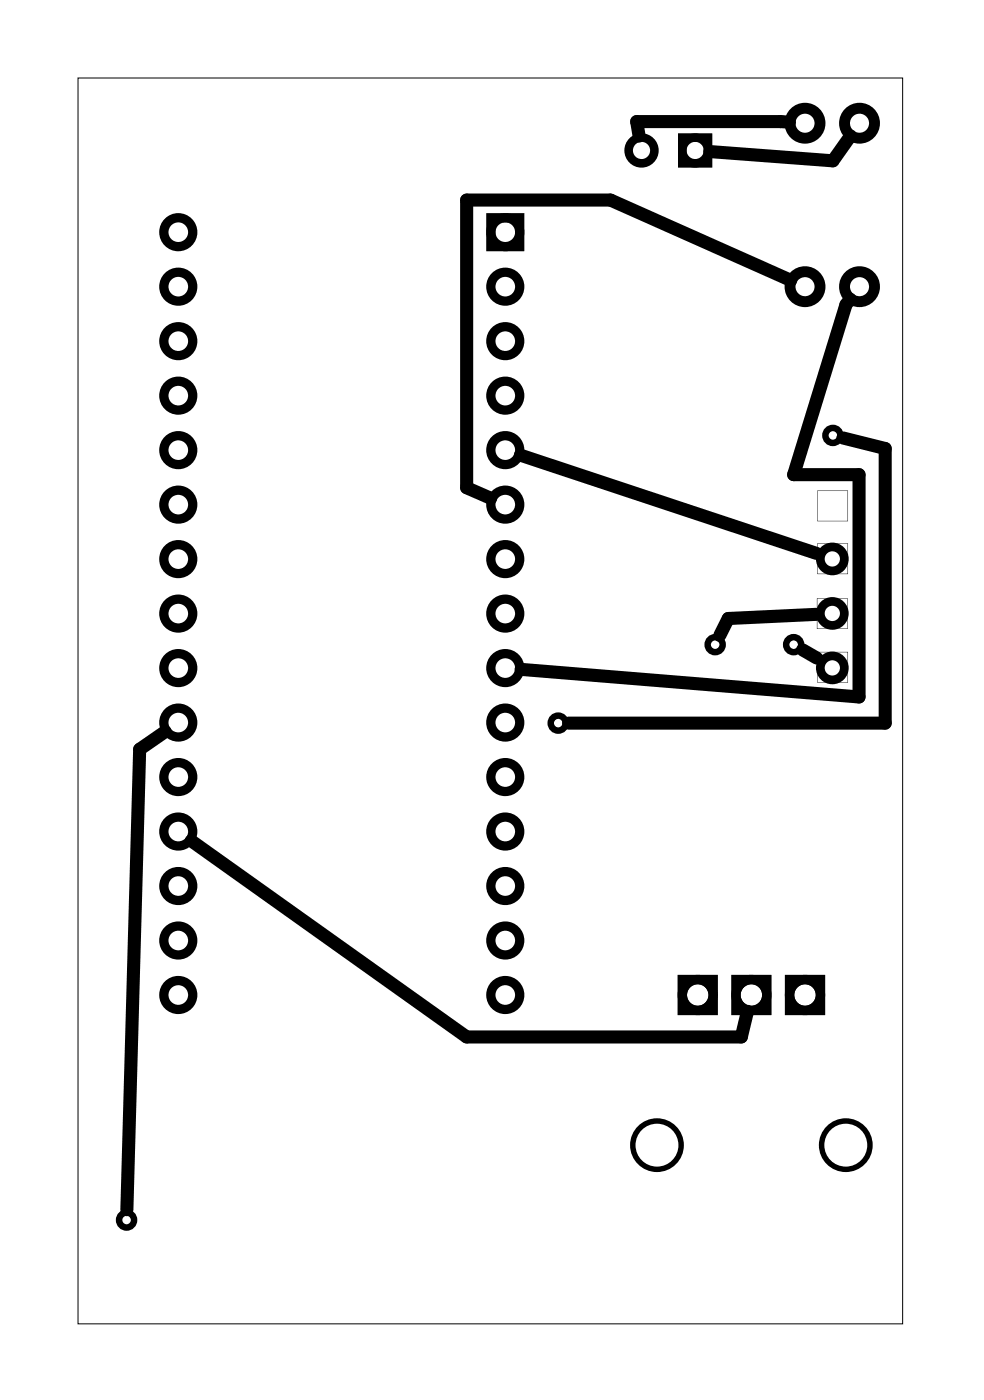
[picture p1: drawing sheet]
<svg xmlns="http://www.w3.org/2000/svg" width="46mm" height="65mm" viewBox="0 0 46 65" stroke-linecap="round" stroke-linejoin="round" font-family="sans-serif">
<path d="M3.6 3.6h38.5v58.1h-38.5z" fill="none" stroke="#000" stroke-width=".05"/>
<g fill="none" stroke="#000" stroke-width=".3">
<circle cx="26" cy="33.7" r=".35"/>
<circle cx="33.3" cy="30.1" r=".35"/>
<circle cx="37" cy="30.1" r=".35"/>
<circle cx="38.8" cy="20.3" r=".35"/>
<circle cx="5.9" cy="56.9" r=".35"/>
</g>
<g fill="none" stroke="#000" stroke-width=".4">
<path d="M31.8 6.4h1.2v1.2h-1.2z"/>
<circle cx="29.9" cy="7" r=".6"/>
<circle cx="32.4" cy="7" r=".6"/>
</g>
<g fill="none" stroke="#000" stroke-width=".43">
<path d="M22.9 10.2h1.3v1.3h-1.3z"/>
<circle cx="8.3" cy="13.4" r=".67"/>
<circle cx="8.3" cy="15.9" r=".67"/>
<circle cx="8.3" cy="18.4" r=".67"/>
<circle cx="8.3" cy="10.8" r=".67"/>
<circle cx="23.5" cy="15.9" r=".67"/>
<circle cx="23.5" cy="13.4" r=".67"/>
<circle cx="23.5" cy="18.4" r=".67"/>
<circle cx="23.5" cy="10.8" r=".67"/>
<circle cx="8.3" cy="26.1" r=".67"/>
<circle cx="8.3" cy="23.5" r=".67"/>
<circle cx="8.3" cy="21" r=".67"/>
<circle cx="8.3" cy="28.6" r=".67"/>
<circle cx="8.3" cy="33.7" r=".67"/>
<circle cx="8.3" cy="36.2" r=".67"/>
<circle cx="8.3" cy="31.1" r=".67"/>
<circle cx="8.3" cy="38.8" r=".67"/>
<circle cx="23.5" cy="23.5" r=".67"/>
<circle cx="23.5" cy="26.1" r=".67"/>
<circle cx="23.5" cy="21" r=".67"/>
<circle cx="23.5" cy="28.6" r=".67"/>
<circle cx="23.5" cy="31.1" r=".67"/>
<circle cx="23.5" cy="36.2" r=".67"/>
<circle cx="23.5" cy="33.7" r=".67"/>
<circle cx="23.5" cy="38.8" r=".67"/>
<circle cx="8.3" cy="46.4" r=".67"/>
<circle cx="8.3" cy="41.3" r=".67"/>
<circle cx="8.3" cy="43.8" r=".67"/>
<circle cx="23.5" cy="41.3" r=".67"/>
<circle cx="23.5" cy="46.4" r=".67"/>
<circle cx="23.5" cy="43.8" r=".67"/>
</g>
<g fill="none" stroke="#000" stroke-width=".44">
<circle cx="32.5" cy="46.4" r=".72"/>
<circle cx="35" cy="46.4" r=".72"/>
<circle cx="37.5" cy="46.4" r=".72"/>
</g>
<g fill="#000">
<path d="M38.1 27.9v1.4h1.4v-1.4zM38.1 27.9h1.4v1.4h-1.4z"/>
<path d="M38.1 30.4v1.4h1.4v-1.4zM38.1 30.4h1.4v1.4h-1.4z"/>
<path d="M38.1 25.3v1.5h1.4v-1.5zM38.1 25.3h1.4v1.5h-1.4z"/>
<path d="M38.1 22.9v1.4h1.4v-1.4zM38.1 22.9h1.4v1.4h-1.4z"/>
<path d="M31.6 45.4v1.9h1.9v-1.9zM32 46.4a.5 .5 0 0 1 1 0 .5 .5 0 0 1-1 0z"/>
<path d="M34.1 45.4v1.9h1.9v-1.9zM34.5 46.4a.5 .5 0 0 1 1 0 .5 .5 0 0 1-1 0z"/>
<path d="M36.6 45.4v1.9h1.9v-1.9zM37 46.4a.5 .5 0 0 1 1 0 .5 .5 0 0 1-1 0z"/>
</g>
<g fill="none" stroke="#000" stroke-width=".25">
<circle cx="30.6" cy="53.4" r="1.13"/>
<circle cx="39.4" cy="53.4" r="1.13"/>
</g>
<g fill="none" stroke="#000" stroke-width=".41">
<circle cx="38.8" cy="31.1" r=".56"/>
<circle cx="38.8" cy="28.6" r=".56"/>
<circle cx="38.8" cy="26.1" r=".56"/>
</g>
<g fill="none" stroke="#000" stroke-width=".51">
<circle cx="37.5" cy="13.4" r=".7"/>
<circle cx="37.5" cy="5.7" r=".7"/>
<circle cx="40.1" cy="13.4" r=".7"/>
<circle cx="40.1" cy="5.7" r=".7"/>
</g>
<path d="M36.8 5.7h-7.1l.1 .6M36.9 13.1l-8.4-3.8h-6.8v13.4l1.2 .5M39.6 13.9l-.2 .3-2.4 7.9h3v10.4l-15.7-1.3M39.6 6.3l-.8 1.2-5.7-.4M7.7 34.1l-1.2 .8-.6 21.5M8.9 39.2l12.8 9.1h12.9l.2-1.2M24.3 21.2l13.8 4.6M37.4 30.3l.7 .4M38 28.6l-4.1 .2-.4 .8M39.3 20.4l2 .5v12.8h-14.8" fill="none" stroke="#000" stroke-width=".61"/>
</svg>
